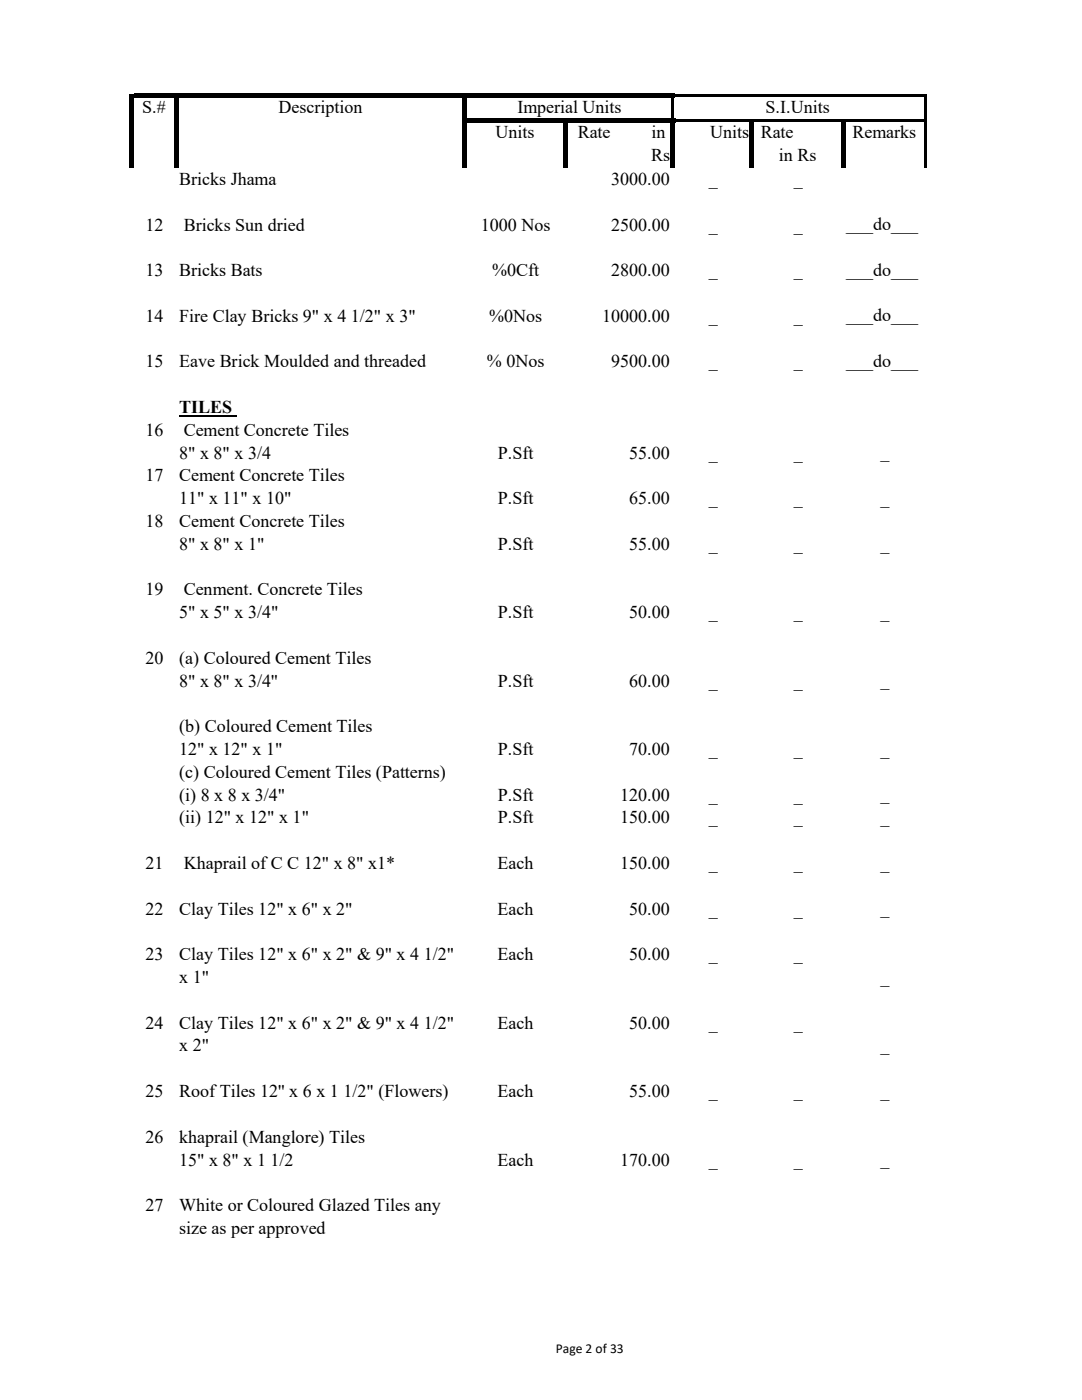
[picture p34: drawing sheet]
<svg xmlns="http://www.w3.org/2000/svg" width="216mm" height="279mm" viewBox="0 0 216 279" stroke-linecap="round" stroke-linejoin="round" font-family="sans-serif">
<defs><g id="words">
<g font-size="3.6">
<text x="28.4" y="22.6">S.#</text>
<text x="55.6" y="22.6">Description</text>
<text x="103.2" y="22.6">Imperial Units</text>
<text x="152.8" y="22.6">S.I.Units</text>
<text x="98.9" y="27.6">Units</text>
<text x="115.3" y="27.6">Rate</text>
<text x="130" y="27.6">in</text>
<text x="141.7" y="27.6">Units</text>
<text x="151.8" y="27.6">Rate</text>
<text x="170.1" y="27.6">Remarks</text>
<text x="129.9" y="32.1">Rs</text>
<text x="155.4" y="32.1">in Rs</text>
<text x="35.8" y="36.9">Bricks Jhama</text>
<text x="122" y="36.9">3000.00</text>
<text x="141.4" y="36.9">_</text>
<text x="158.4" y="36.9">_</text>
<text x="29.1" y="46">12</text>
<text x="36.7" y="46">Bricks Sun dried</text>
<text x="95.9" y="46">1000 Nos</text>
<text x="122" y="46">2500.00</text>
<text x="141.4" y="46">_</text>
<text x="158.4" y="46">_</text>
<text x="168.8" y="46">___do___</text>
<text x="29.1" y="55.1">13</text>
<text x="35.8" y="55.1">Bricks Bats</text>
<text x="98.2" y="55.1">%0Cft</text>
<text x="122" y="55.1">2800.00</text>
<text x="141.4" y="55.1">_</text>
<text x="158.4" y="55.1">_</text>
<text x="168.8" y="55.1">___do___</text>
<text x="29.1" y="64.2">14</text>
<text x="35.8" y="64.2">Fire Clay Bricks 9&quot; x 4 1/2&quot; x 3&quot;</text>
<text x="97.6" y="64.2">%0Nos</text>
<text x="120.2" y="64.2">10000.00</text>
<text x="141.4" y="64.2">_</text>
<text x="158.4" y="64.2">_</text>
<text x="168.8" y="64.2">___do___</text>
<text x="29.1" y="73.3">15</text>
<text x="35.8" y="73.3">Eave Brick Moulded and threaded</text>
<text x="97.1" y="73.3">% 0Nos</text>
<text x="122" y="73.3">9500.00</text>
<text x="141.4" y="73.3">_</text>
<text x="158.4" y="73.3">_</text>
<text x="168.8" y="73.3">___do___</text>
<text x="35.8" y="82.5">TILES</text>
<text x="29.1" y="87">16</text>
<text x="36.7" y="87">Cement Concrete Tiles</text>
<text x="35.8" y="91.5">8&quot; x 8&quot; x 3/4</text>
<text x="99.3" y="91.5">P.Sft</text>
<text x="125.6" y="91.5">55.00</text>
<text x="141.4" y="91.5">_</text>
<text x="158.4" y="91.5">_</text>
<text x="175.7" y="91.5">_</text>
<text x="29.1" y="96.1">17</text>
<text x="35.8" y="96.1">Cement Concrete Tiles</text>
<text x="35.8" y="100.6">11&quot; x 11&quot; x 10&quot;</text>
<text x="99.3" y="100.6">P.Sft</text>
<text x="125.6" y="100.6">65.00</text>
<text x="141.4" y="100.6">_</text>
<text x="158.4" y="100.6">_</text>
<text x="175.7" y="100.6">_</text>
<text x="29.1" y="105.2">18</text>
<text x="35.8" y="105.2">Cement Concrete Tiles</text>
<text x="35.8" y="109.7">8&quot; x 8&quot; x 1&quot;</text>
<text x="99.3" y="109.7">P.Sft</text>
<text x="125.6" y="109.7">55.00</text>
<text x="141.4" y="109.7">_</text>
<text x="158.4" y="109.7">_</text>
<text x="175.7" y="109.7">_</text>
<text x="29.1" y="118.8">19</text>
<text x="36.7" y="118.8">Cenment. Concrete Tiles</text>
<text x="35.8" y="123.4">5&quot; x 5&quot; x 3/4&quot;</text>
<text x="99.3" y="123.4">P.Sft</text>
<text x="125.6" y="123.4">50.00</text>
<text x="141.4" y="123.4">_</text>
<text x="158.4" y="123.4">_</text>
<text x="175.7" y="123.3">_</text>
<text x="29.1" y="132.5">20</text>
<text x="35.8" y="132.5">(a) Coloured Cement Tiles</text>
<text x="35.8" y="137">8&quot; x 8&quot; x 3/4''</text>
<text x="99.3" y="137">P.Sft</text>
<text x="125.6" y="137">60.00</text>
<text x="141.4" y="137">_</text>
<text x="158.4" y="137">_</text>
<text x="175.7" y="137">_</text>
<text x="35.8" y="146.1">(b) Coloured Cement Tiles</text>
<text x="35.8" y="150.7">12&quot; x 12&quot; x 1&quot;</text>
<text x="35.8" y="155.2">(c) Coloured Cement Tiles (Patterns)</text>
<text x="99.3" y="150.7">P.Sft</text>
<text x="125.6" y="150.7">70.00</text>
<text x="141.4" y="150.7">_</text>
<text x="158.4" y="150.7">_</text>
<text x="175.7" y="150.6">_</text>
<text x="35.8" y="159.8">(i) 8 x 8 x 3/4&quot;</text>
<text x="99.3" y="159.8">P.Sft</text>
<text x="123.8" y="159.8">120.00</text>
<text x="141.4" y="159.8">_</text>
<text x="158.4" y="159.8">_</text>
<text x="175.7" y="159.7">_</text>
<text x="35.8" y="164.3">(ii) 12&quot; x 12&quot; x 1&quot;</text>
<text x="99.3" y="164.3">P.Sft</text>
<text x="123.8" y="164.3">150.00</text>
<text x="141.4" y="164.3">_</text>
<text x="158.4" y="164.3">_</text>
<text x="175.7" y="164.3">_</text>
<text x="29.1" y="173.4">21</text>
<text x="36.7" y="173.4">Khaprail of C C 12&quot; x 8&quot; x1*</text>
<text x="99.3" y="173.4">Each</text>
<text x="123.8" y="173.4">150.00</text>
<text x="141.4" y="173.4">_</text>
<text x="158.4" y="173.4">_</text>
<text x="175.7" y="173.4">_</text>
<text x="29.1" y="182.5">22</text>
<text x="35.8" y="182.5">Clay Tiles 12&quot; x 6&quot; x 2&quot;</text>
<text x="99.3" y="182.5">Each</text>
<text x="125.6" y="182.5">50.00</text>
<text x="141.4" y="182.5">_</text>
<text x="158.4" y="182.5">_</text>
<text x="175.7" y="182.5">_</text>
<text x="29.1" y="191.6">23</text>
<text x="35.8" y="191.6">Clay Tiles 12&quot; x 6&quot; x 2&quot; &amp; 9&quot; x 4 1/2&quot;</text>
<text x="99.3" y="191.6">Each</text>
<text x="125.6" y="191.6">50.00</text>
<text x="141.4" y="191.6">_</text>
<text x="158.4" y="191.6">_</text>
<text x="35.8" y="196.1">x 1&quot;</text>
<text x="175.7" y="196.1">_</text>
<text x="29.1" y="205.3">24</text>
<text x="35.8" y="205.3">Clay Tiles 12&quot; x 6&quot; x 2&quot; &amp; 9&quot; x 4 1/2&quot;</text>
<text x="35.8" y="209.8">x 2&quot;</text>
<text x="99.3" y="205.3">Each</text>
<text x="125.6" y="205.3">50.00</text>
<text x="141.4" y="205.3">_</text>
<text x="158.4" y="205.3">_</text>
<text x="175.7" y="209.8">_</text>
<text x="29.1" y="218.9">25</text>
<text x="35.8" y="218.9">Roof Tiles 12'' x 6 x 1 1/2&quot; (Flowers)</text>
<text x="99.3" y="218.9">Each</text>
<text x="125.6" y="218.9">55.00</text>
<text x="141.4" y="218.9">_</text>
<text x="158.4" y="218.9">_</text>
<text x="175.7" y="218.9">_</text>
<text x="29.1" y="228">26</text>
<text x="35.8" y="228">khaprail (Manglore) Tiles</text>
<text x="35.8" y="232.6">15&quot; x 8&quot; x 1 1/2</text>
<text x="99.3" y="232.6">Each</text>
<text x="123.8" y="232.6">170.00</text>
<text x="141.4" y="232.6">_</text>
<text x="158.4" y="232.6">_</text>
<text x="175.7" y="232.5">_</text>
<text x="29.1" y="241.7">27</text>
<text x="35.8" y="241.7">White or Coloured Glazed Tiles any</text>
<text x="35.8" y="246.2">size as per approved</text>
</g>
<text font-size="2.7" x="110.9" y="270.1">Page 2 of 33</text>
</g></defs>
<g fill="#000">
<path d="M25.8 18.7h.9v14.7h-.9z" fill-rule="evenodd"/>
<path d="M26.7 18.7h107.9v.9h-107.9z" fill-rule="evenodd"/>
<path d="M34.7 19.6h.9v13.8h-.9z" fill-rule="evenodd"/>
<path d="M92.3 19.6h.9v13.8h-.9z" fill-rule="evenodd"/>
<path d="M134 19.6h.6v4h-.6z" fill-rule="evenodd"/>
<path d="M134.6 18.8h50.4v.6h-50.4z" fill-rule="evenodd"/>
<path d="M184.4 19.4h.6v14h-.6z" fill-rule="evenodd"/>
<path d="M93.2 23.6h41.5v.9h-41.5z" fill-rule="evenodd"/>
<path d="M112.3 24.5h.9v8.9h-.9z" fill-rule="evenodd"/>
<path d="M133.8 24.5h.9v8.9h-.9z" fill-rule="evenodd"/>
<path d="M134.7 23.8h14.9v.6h-14.9z" fill-rule="evenodd"/>
<path d="M149.6 23.8h.9v9.6h-.9z" fill-rule="evenodd"/>
<path d="M150.5 23.8h17.3v.6h-17.3z" fill-rule="evenodd"/>
<path d="M167.8 23.8h.9v9.6h-.9z" fill-rule="evenodd"/>
<path d="M168.7 23.8h16.3v.6h-16.3z" fill-rule="evenodd"/>
</g>
<path d="M35.8 83.1h11.5" fill="none" stroke="#000" stroke-width=".34"/>
<use href="#words"/>
</svg>
